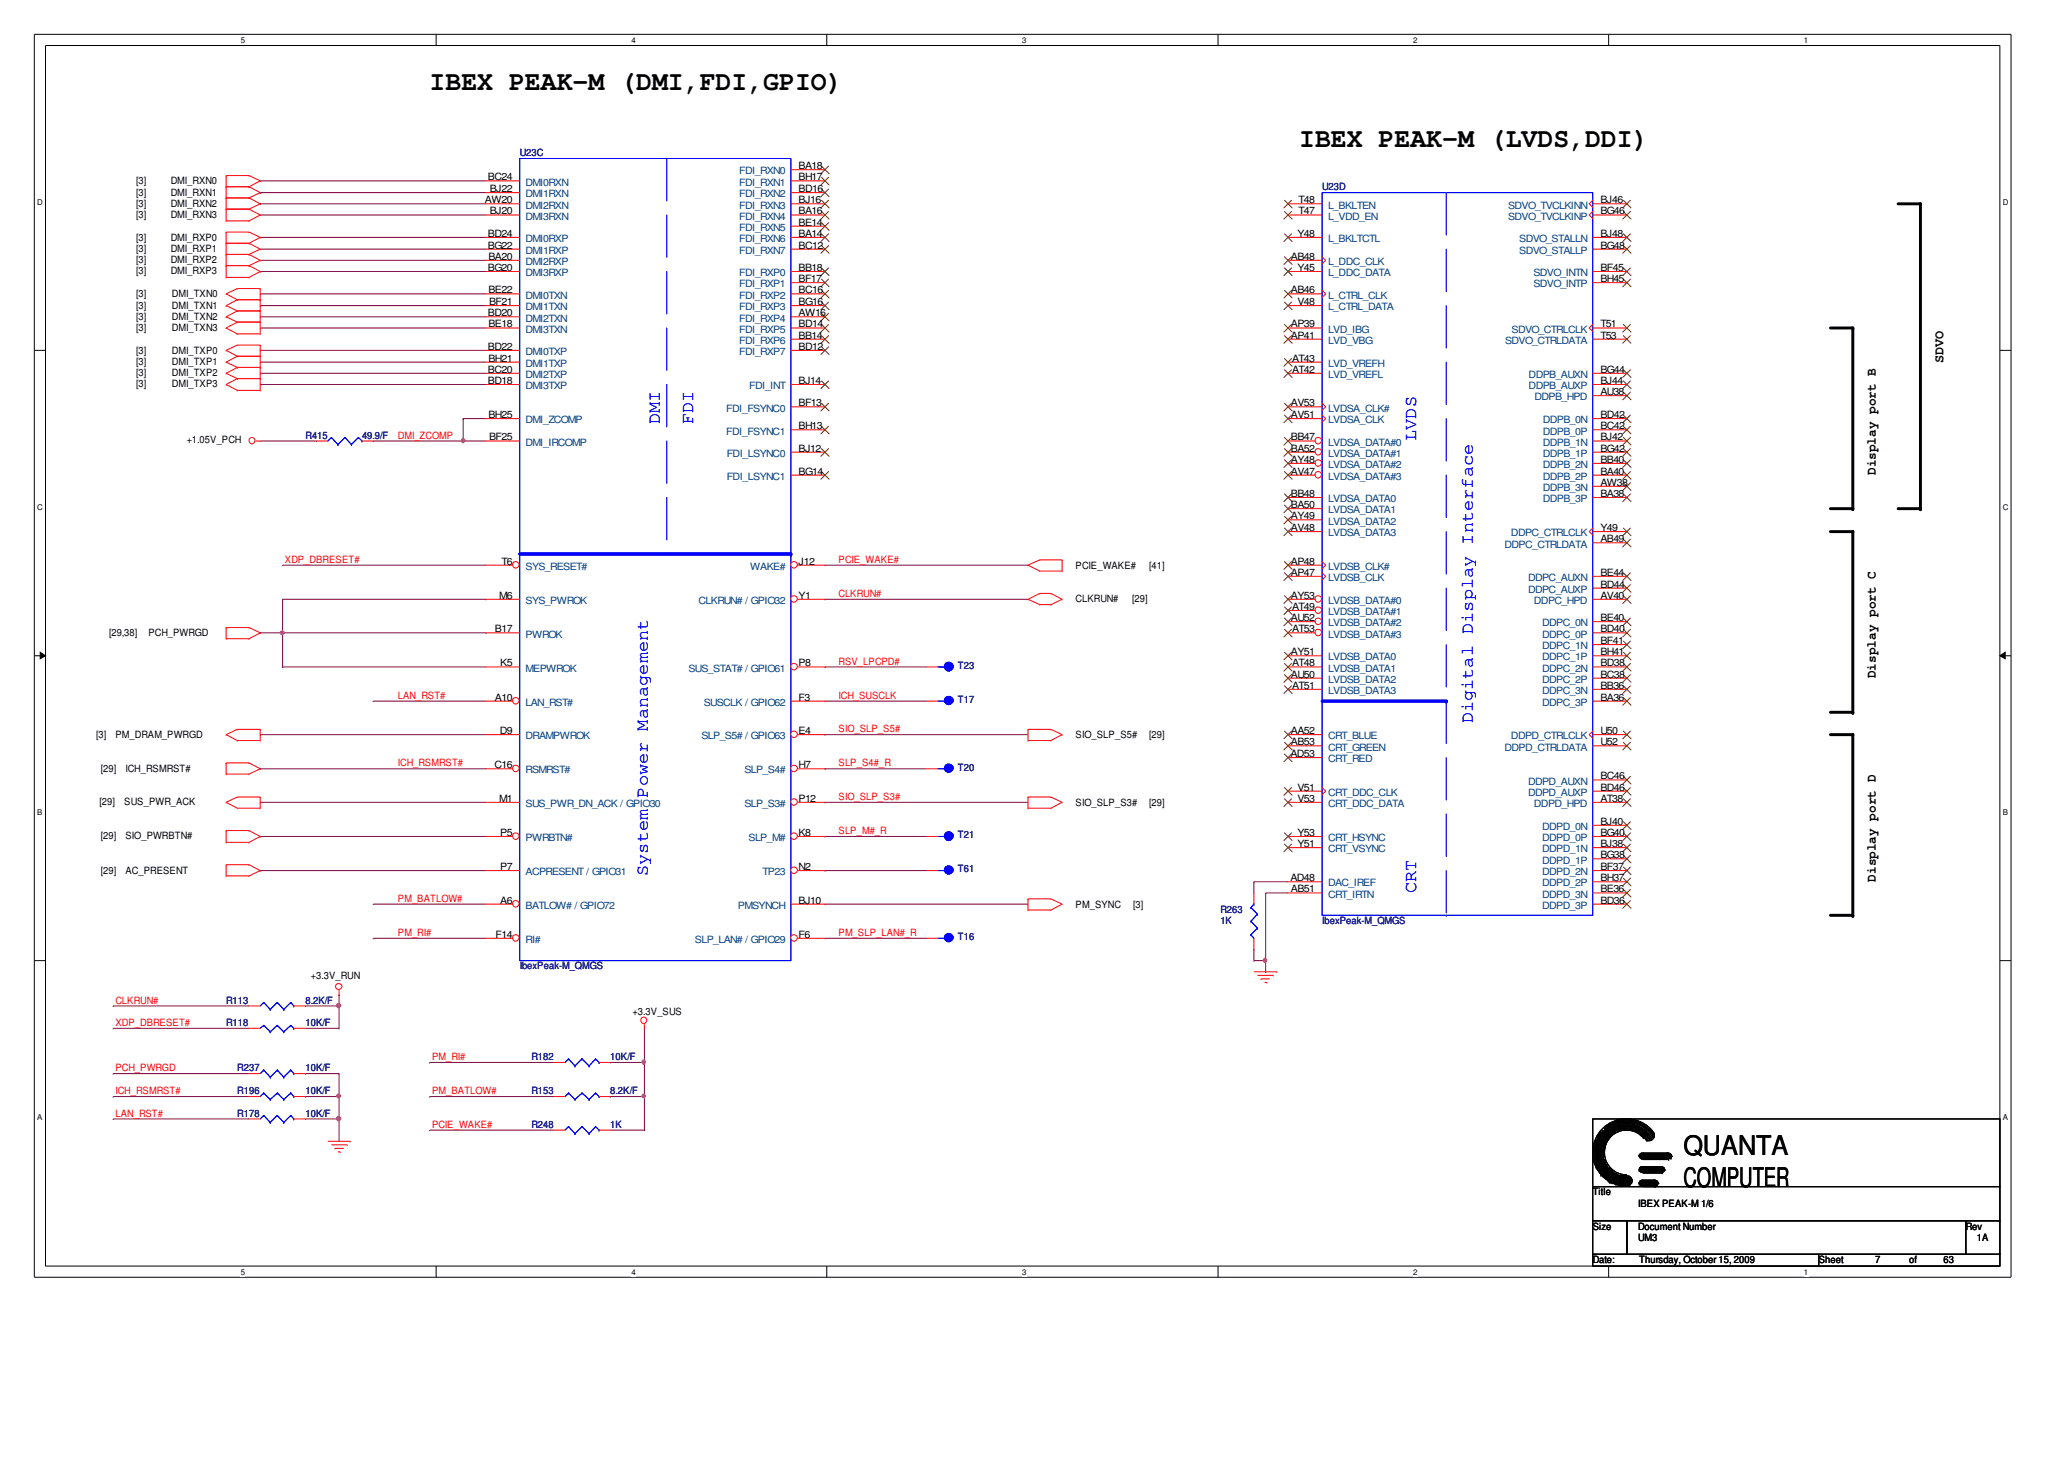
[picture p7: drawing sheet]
<svg xmlns="http://www.w3.org/2000/svg" width="297mm" height="210mm" viewBox="0 0 297 210" stroke-linecap="round" stroke-linejoin="round" font-family="sans-serif">
<defs><g id="words">
<g font-size="3.9">
<text x="61.8" y="13">IBEX PEAK-M (DMI,FDI,GPIO)</text>
<text x="187" y="21.1">IBEX PEAK-M (LVDS,DDI)</text>
<text x="242.3" y="166.1">QUANTA</text>
<text x="242.3" y="170.7">COMPUTER</text>
</g>
<g font-size="2.5" fill="#00f">
<text x="94.9" y="61" transform="rotate(-90 94.9 61)">DMI</text>
<text x="99.8" y="61" transform="rotate(-90 99.8 61)">FDI</text>
<text x="203.8" y="63.4" transform="rotate(-90 203.8 63.4)">LVDS</text>
<text x="211.9" y="104.1" transform="rotate(-90 211.9 104.1)">Digital Display Interface</text>
<text x="93.2" y="126" transform="rotate(-90 93.2 126)">System Power Management</text>
<text x="203.8" y="128.5" transform="rotate(-90 203.8 128.5)">CRT</text>
</g>
<g font-size="1.9">
<text x="279.7" y="52.3" transform="rotate(-90 279.7 52.3)">SDVO</text>
<text x="269.9" y="68.4" transform="rotate(-90 269.9 68.4)">Display port B</text>
<text x="269.9" y="97.6" transform="rotate(-90 269.9 97.6)">Display port C</text>
<text x="269.9" y="126.9" transform="rotate(-90 269.9 126.9)">Display port D</text>
</g>
<g font-size="1.4" fill="#00007f">
<text x="74.8" y="22.5">U23C</text>
<text x="190.3" y="27.3">U23D</text>
<text x="44" y="63.1">R415</text>
<text x="52.1" y="63.1">49.9/F</text>
<text x="137.9" y="96.2">T23</text>
<text x="137.9" y="101.1">T17</text>
<text x="137.9" y="110.9">T20</text>
<text x="137.9" y="120.6">T21</text>
<text x="137.9" y="125.5">T61</text>
<text x="175.6" y="131.3">R263</text>
<text x="137.9" y="135.2">T16</text>
<text x="175.6" y="133">1K</text>
<text x="190.3" y="133">IbexPeak-M_QMGS</text>
<text x="74.8" y="139.5">IbexPeak-M_QMGS</text>
<text x="32.5" y="144.4">R113</text>
<text x="32.5" y="147.6">R118</text>
<text x="44" y="144.4">8.2K/F</text>
<text x="44" y="147.6">10K/F</text>
<text x="34.1" y="154.1">R237</text>
<text x="44" y="154.1">10K/F</text>
<text x="76.5" y="152.5">R182</text>
<text x="87.8" y="152.5">10K/F</text>
<text x="34.1" y="160.6">R178</text>
<text x="34.1" y="157.3">R196</text>
<text x="44" y="160.6">10K/F</text>
<text x="44" y="157.3">10K/F</text>
<text x="76.5" y="157.3">R153</text>
<text x="87.8" y="157.3">8.2K/F</text>
<text x="76.5" y="162.2">R248</text>
<text x="87.8" y="162.2">1K</text>
</g>
<g font-size="1.4">
<text x="19.6" y="26.5">[3]</text>
<text x="19.6" y="28.1">[3]</text>
<text x="19.6" y="29.7">[3]</text>
<text x="24.6" y="26.5">DMI_RXN0</text>
<text x="24.6" y="28.1">DMI_RXN1</text>
<text x="24.6" y="29.7">DMI_RXN2</text>
<text x="69.8" y="29.2">AW20</text>
<text x="70.2" y="25.9">BC24</text>
<text x="70.5" y="27.6">BJ22</text>
<text x="114.9" y="24.3">BA18</text>
<text x="114.9" y="25.9">BH17</text>
<text x="114.9" y="27.6">BD16</text>
<text x="114.9" y="29.2">BJ16</text>
<text x="186.9" y="29.2">T48</text>
<text x="230.3" y="29.2">BJ46</text>
<text x="19.6" y="31.4">[3]</text>
<text x="19.6" y="34.7">[3]</text>
<text x="24.6" y="31.4">DMI_RXN3</text>
<text x="24.6" y="34.7">DMI_RXP0</text>
<text x="70.2" y="34.1">BD24</text>
<text x="70.2" y="35.8">BG22</text>
<text x="70.5" y="30.8">BJ20</text>
<text x="114.9" y="30.8">BA16</text>
<text x="114.9" y="32.5">BE14</text>
<text x="114.9" y="34.1">BA14</text>
<text x="114.9" y="35.8">BC12</text>
<text x="186.7" y="34.1">Y48</text>
<text x="186.9" y="30.8">T47</text>
<text x="230.3" y="30.8">BG46</text>
<text x="230.3" y="35.8">BG48</text>
<text x="230.3" y="34.1">BJ48</text>
<text x="19.6" y="36.3">[3]</text>
<text x="19.6" y="37.9">[3]</text>
<text x="19.6" y="39.5">[3]</text>
<text x="24.6" y="36.3">DMI_RXP1</text>
<text x="24.6" y="37.9">DMI_RXP2</text>
<text x="24.6" y="39.5">DMI_RXP3</text>
<text x="70.2" y="39">BG20</text>
<text x="70.3" y="37.4">BA20</text>
<text x="114.9" y="39">BB18</text>
<text x="114.9" y="40.6">BF17</text>
<text x="185.8" y="37.4">AB48</text>
<text x="186.7" y="39">Y45</text>
<text x="230.3" y="40.6">BH45</text>
<text x="230.3" y="39">BF45</text>
<text x="19.6" y="42.8">[3]</text>
<text x="19.6" y="44.4">[3]</text>
<text x="19.6" y="46">[3]</text>
<text x="19.6" y="47.6">[3]</text>
<text x="24.8" y="42.8">DMI_TXN0</text>
<text x="24.8" y="44.4">DMI_TXN1</text>
<text x="24.8" y="46">DMI_TXN2</text>
<text x="24.8" y="47.6">DMI_TXN3</text>
<text x="70.2" y="45.5">BD20</text>
<text x="70.3" y="42.2">BE22</text>
<text x="70.3" y="47.1">BE18</text>
<text x="70.4" y="43.9">BF21</text>
<text x="114.9" y="42.2">BC16</text>
<text x="114.9" y="43.9">BG16</text>
<text x="114.9" y="45.5">AW16</text>
<text x="114.9" y="47.1">BD14</text>
<text x="185.8" y="42.2">AB46</text>
<text x="185.8" y="47.1">AP39</text>
<text x="186.7" y="43.9">V48</text>
<text x="230.3" y="47.1">T51</text>
<text x="19.6" y="50.9">[3]</text>
<text x="19.6" y="52.5">[3]</text>
<text x="24.8" y="50.9">DMI_TXP0</text>
<text x="24.8" y="52.5">DMI_TXP1</text>
<text x="70.2" y="50.3">BD22</text>
<text x="70.2" y="53.6">BC20</text>
<text x="70.3" y="52">BH21</text>
<text x="114.9" y="48.7">BB14</text>
<text x="114.9" y="50.3">BD12</text>
<text x="185.8" y="48.7">AP41</text>
<text x="186" y="52">AT43</text>
<text x="186" y="53.6">AT42</text>
<text x="230.3" y="48.7">T53</text>
<text x="230.3" y="53.6">BG44</text>
<text x="19.6" y="54.1">[3]</text>
<text x="19.6" y="55.7">[3]</text>
<text x="24.8" y="54.1">DMI_TXP2</text>
<text x="24.8" y="55.7">DMI_TXP3</text>
<text x="70.2" y="55.2">BD18</text>
<text x="114.9" y="58.4">BF13</text>
<text x="114.9" y="55.2">BJ14</text>
<text x="185.8" y="58.4">AV53</text>
<text x="230.3" y="55.2">BJ44</text>
<text x="230.3" y="56.8">AU38</text>
<text x="26.9" y="63.7">+1.05V_PCH</text>
<text x="70.3" y="60.1">BH25</text>
<text x="70.4" y="63.4">BF25</text>
<text x="114.9" y="61.8">BH13</text>
<text x="114.9" y="65">BJ12</text>
<text x="185.8" y="60.1">AV51</text>
<text x="185.8" y="63.4">BB47</text>
<text x="185.8" y="65">BA52</text>
<text x="230.3" y="60.1">BD42</text>
<text x="230.3" y="63.4">BJ42</text>
<text x="230.3" y="61.8">BC42</text>
<text x="230.3" y="65">BG42</text>
<text x="114.9" y="68.3">BG14</text>
<text x="185.8" y="66.6">AY48</text>
<text x="185.8" y="68.3">AV47</text>
<text x="185.8" y="71.5">BB48</text>
<text x="230.3" y="66.6">BB40</text>
<text x="230.3" y="69.9">AW38</text>
<text x="230.3" y="68.3">BA40</text>
<text x="230.3" y="71.5">BA38</text>
<text x="185.8" y="73.1">BA50</text>
<text x="185.8" y="74.7">AY49</text>
<text x="185.8" y="76.4">AV48</text>
<text x="230.3" y="76.4">Y49</text>
<text x="72.2" y="81.2">T6</text>
<text x="114.9" y="81.2">J12</text>
<text x="154.8" y="81.8">PCIE_WAKE#</text>
<text x="165.4" y="81.8">[41]</text>
<text x="185.8" y="81.2">AP48</text>
<text x="185.8" y="82.8">AP47</text>
<text x="230.3" y="78">AB49</text>
<text x="230.3" y="82.8">BE44</text>
<text x="71.8" y="86.1">M6</text>
<text x="114.9" y="86.1">Y1</text>
<text x="154.8" y="86.6">CLKRUN#</text>
<text x="162.9" y="86.6">[29]</text>
<text x="185.8" y="86.1">AY53</text>
<text x="185.8" y="89.4">AU52</text>
<text x="186" y="87.7">AT49</text>
<text x="230.3" y="89.4">BE40</text>
<text x="230.3" y="84.5">BD44</text>
<text x="230.3" y="86.1">AV40</text>
<text x="15.7" y="91.6">[29,38]</text>
<text x="21.4" y="91.6">PCH_PWRGD</text>
<text x="71.2" y="91">B17</text>
<text x="72" y="95.9">K5</text>
<text x="114.9" y="95.9">P8</text>
<text x="185.8" y="94.3">AY51</text>
<text x="186" y="91">AT53</text>
<text x="186" y="95.9">AT48</text>
<text x="230.3" y="92.7">BF41</text>
<text x="230.3" y="95.9">BD38</text>
<text x="230.3" y="94.3">BH41</text>
<text x="230.3" y="91">BD40</text>
<text x="71.2" y="100.8">A10</text>
<text x="114.9" y="100.8">F3</text>
<text x="185.8" y="97.5">AU50</text>
<text x="186" y="99.1">AT51</text>
<text x="230.3" y="99.1">BB36</text>
<text x="230.3" y="97.5">BC38</text>
<text x="230.3" y="100.8">BA36</text>
<text x="13.8" y="106.2">[3]</text>
<text x="16.6" y="106.2">PM_DRAM_PWRGD</text>
<text x="71.9" y="105.6">D9</text>
<text x="114.9" y="105.6">E4</text>
<text x="154.8" y="106.2">SIO_SLP_S5#</text>
<text x="165.4" y="106.2">[29]</text>
<text x="185.8" y="105.6">AA52</text>
<text x="185.8" y="107.2">AB53</text>
<text x="230.3" y="105.6">U50</text>
<text x="230.3" y="107.2">U52</text>
<text x="14.5" y="111">[29]</text>
<text x="18.1" y="111">ICH_RSMRST#</text>
<text x="71.1" y="110.5">C16</text>
<text x="114.9" y="110.5">H7</text>
<text x="185.7" y="108.9">AD53</text>
<text x="186.7" y="113.7">V51</text>
<text x="230.3" y="112.1">BC46</text>
<text x="230.3" y="113.7">BD46</text>
<text x="14.3" y="115.8">[29]</text>
<text x="17.9" y="115.8">SUS_PWR_ACK</text>
<text x="71.8" y="115.3">M1</text>
<text x="114.9" y="115.3">P12</text>
<text x="154.8" y="115.9">SIO_SLP_S3#</text>
<text x="165.4" y="115.9">[29]</text>
<text x="186.7" y="115.3">V53</text>
<text x="230.3" y="118.6">BJ40</text>
<text x="230.3" y="115.3">AT38</text>
<text x="14.5" y="125.7">[29]</text>
<text x="14.5" y="120.8">[29]</text>
<text x="18.1" y="120.8">SIO_PWRBTN#</text>
<text x="18.1" y="125.7">AC_PRESENT</text>
<text x="72" y="120.3">P5</text>
<text x="72" y="125.2">P7</text>
<text x="114.9" y="125.2">N2</text>
<text x="114.9" y="120.3">K8</text>
<text x="186.7" y="120.3">Y53</text>
<text x="186.7" y="121.9">Y51</text>
<text x="230.3" y="125.2">BF37</text>
<text x="230.3" y="121.9">BJ38</text>
<text x="230.3" y="120.3">BG40</text>
<text x="230.3" y="123.5">BG38</text>
<text x="72" y="130">A6</text>
<text x="114.9" y="130">BJ10</text>
<text x="154.8" y="130.6">PM_SYNC</text>
<text x="163.1" y="130.6">[3]</text>
<text x="185.7" y="126.8">AD48</text>
<text x="185.8" y="128.4">AB51</text>
<text x="230.3" y="128.4">BE36</text>
<text x="230.3" y="126.8">BH37</text>
<text x="230.3" y="130">BD36</text>
<text x="71.3" y="134.9">F14</text>
<text x="114.9" y="134.9">F6</text>
<text x="44.7" y="140.8">+3.3V_RUN</text>
<text x="91" y="146">+3.3V_SUS</text>
<text x="229.2" y="172">Title</text>
<text x="235.7" y="173.6">IBEX PEAK-M 1/6</text>
<text x="229.2" y="176.9">Size</text>
<text x="235.7" y="176.9">Document Number</text>
<text x="235.7" y="178.5">UM3</text>
<text x="282.9" y="176.9">Rev</text>
<text x="284.5" y="178.5">1A</text>
<text x="229.2" y="181.7">Date:</text>
<text x="235.9" y="181.7">Thursday, October 15, 2009</text>
<text x="261.7" y="181.7">Sheet</text>
<text x="269.9" y="181.7">7</text>
<text x="274.8" y="181.7">of</text>
<text x="279.7" y="181.7">63</text>
</g>
<g font-size="1.4" fill="#003f7f">
<text x="75.6" y="26.7">DMI0RXN</text>
<text x="75.6" y="28.4">DMI1RXN</text>
<text x="106.4" y="25.1">FDI_RXN0</text>
<text x="106.4" y="26.7">FDI_RXN1</text>
<text x="106.4" y="28.4">FDI_RXN2</text>
<text x="75.6" y="30">DMI2RXN</text>
<text x="75.6" y="31.6">DMI3RXN</text>
<text x="75.6" y="34.8">DMI0RXP</text>
<text x="106.4" y="30">FDI_RXN3</text>
<text x="106.4" y="31.6">FDI_RXN4</text>
<text x="106.4" y="33.2">FDI_RXN5</text>
<text x="106.4" y="34.8">FDI_RXN6</text>
<text x="191.1" y="34.8">L_BKLTCTL</text>
<text x="191.1" y="30">L_BKLTEN</text>
<text x="191.1" y="31.6">L_VDD_EN</text>
<text x="217" y="31.6">SDVO_TVCLKINP</text>
<text x="217" y="30">SDVO_TVCLKINN</text>
<text x="218.6" y="34.8">SDVO_STALLN</text>
<text x="75.6" y="36.5">DMI1RXP</text>
<text x="75.6" y="38.1">DMI2RXP</text>
<text x="75.6" y="39.7">DMI3RXP</text>
<text x="106.4" y="36.5">FDI_RXN7</text>
<text x="106.4" y="39.7">FDI_RXP0</text>
<text x="106.4" y="41.3">FDI_RXP1</text>
<text x="191.1" y="38.1">L_DDC_CLK</text>
<text x="191.1" y="39.7">L_DDC_DATA</text>
<text x="218.6" y="36.5">SDVO_STALLP</text>
<text x="220.7" y="41.3">SDVO_INTP</text>
<text x="220.7" y="39.7">SDVO_INTN</text>
<text x="75.6" y="43">DMI0TXN</text>
<text x="75.6" y="44.6">DMI1TXN</text>
<text x="75.6" y="46.3">DMI2TXN</text>
<text x="75.6" y="47.9">DMI3TXN</text>
<text x="106.4" y="43">FDI_RXP2</text>
<text x="106.4" y="44.6">FDI_RXP3</text>
<text x="106.4" y="46.3">FDI_RXP4</text>
<text x="106.4" y="47.9">FDI_RXP5</text>
<text x="191.1" y="43">L_CTRL_CLK</text>
<text x="191.1" y="44.6">L_CTRL_DATA</text>
<text x="191.1" y="47.9">LVD_IBG</text>
<text x="217.5" y="47.9">SDVO_CTRLCLK</text>
<text x="75.6" y="51.1">DMI0TXP</text>
<text x="75.6" y="52.8">DMI1TXP</text>
<text x="106.4" y="49.5">FDI_RXP6</text>
<text x="106.4" y="51.1">FDI_RXP7</text>
<text x="191.1" y="52.8">LVD_VREFH</text>
<text x="191.1" y="49.5">LVD_VBG</text>
<text x="216.6" y="49.5">SDVO_CTRLDATA</text>
<text x="75.6" y="54.4">DMI2TXP</text>
<text x="75.6" y="56">DMI3TXP</text>
<text x="104.5" y="59.2">FDI_FSYNC0</text>
<text x="107.8" y="56">FDI_INT</text>
<text x="191.1" y="59.2">LVDSA_CLK#</text>
<text x="191.1" y="54.4">LVD_VREFL</text>
<text x="220" y="54.4">DDPB_AUXN</text>
<text x="220" y="56">DDPB_AUXP</text>
<text x="220.8" y="57.6">DDPB_HPD</text>
<text x="75.6" y="60.9">DMI_ZCOMP</text>
<text x="75.6" y="64.1">DMI_IRCOMP</text>
<text x="104.5" y="62.5">FDI_FSYNC1</text>
<text x="104.6" y="65.7">FDI_LSYNC0</text>
<text x="191.1" y="60.9">LVDSA_CLK</text>
<text x="191.1" y="64.1">LVDSA_DATA#0</text>
<text x="191.1" y="65.7">LVDSA_DATA#1</text>
<text x="222" y="60.9">DDPB_0N</text>
<text x="222" y="64.1">DDPB_1N</text>
<text x="222" y="62.5">DDPB_0P</text>
<text x="222" y="65.7">DDPB_1P</text>
<text x="104.6" y="69">FDI_LSYNC1</text>
<text x="191.1" y="67.3">LVDSA_DATA#2</text>
<text x="191.1" y="69">LVDSA_DATA#3</text>
<text x="222" y="67.3">DDPB_2N</text>
<text x="222" y="70.6">DDPB_3N</text>
<text x="222" y="69">DDPB_2P</text>
<text x="191.1" y="72.2">LVDSA_DATA0</text>
<text x="191.1" y="73.9">LVDSA_DATA1</text>
<text x="191.1" y="75.5">LVDSA_DATA2</text>
<text x="191.1" y="77.2">LVDSA_DATA3</text>
<text x="217.5" y="77.2">DDPC_CTRLCLK</text>
<text x="222" y="72.2">DDPB_3P</text>
<text x="75.6" y="82">SYS_RESET#</text>
<text x="108" y="82">WAKE#</text>
<text x="191.1" y="82">LVDSB_CLK#</text>
<text x="191.1" y="83.6">LVDSB_CLK</text>
<text x="216.5" y="78.8">DDPC_CTRLDATA</text>
<text x="219.9" y="83.6">DDPC_AUXN</text>
<text x="75.6" y="86.9">SYS_PWROK</text>
<text x="100.5" y="86.9">CLKRUN# / GPIO32</text>
<text x="191.1" y="86.9">LVDSB_DATA#0</text>
<text x="191.1" y="88.5">LVDSB_DATA#1</text>
<text x="219.9" y="85.3">DDPC_AUXP</text>
<text x="220.8" y="86.9">DDPC_HPD</text>
<text x="75.6" y="91.7">PWROK</text>
<text x="191.1" y="90.1">LVDSB_DATA#2</text>
<text x="191.1" y="91.7">LVDSB_DATA#3</text>
<text x="191.1" y="95">LVDSB_DATA0</text>
<text x="221.9" y="90.1">DDPC_0N</text>
<text x="221.9" y="93.4">DDPC_1N</text>
<text x="221.9" y="95">DDPC_1P</text>
<text x="221.9" y="91.7">DDPC_0P</text>
<text x="75.6" y="101.5">LAN_RST#</text>
<text x="75.6" y="96.6">MEPWROK</text>
<text x="99.1" y="96.6">SUS_STAT# / GPIO61</text>
<text x="101.3" y="101.5">SUSCLK / GPIO62</text>
<text x="191.1" y="96.6">LVDSB_DATA1</text>
<text x="191.1" y="98.2">LVDSB_DATA2</text>
<text x="191.1" y="99.9">LVDSB_DATA3</text>
<text x="221.9" y="96.6">DDPC_2N</text>
<text x="221.9" y="99.9">DDPC_3N</text>
<text x="221.9" y="98.2">DDPC_2P</text>
<text x="221.9" y="101.5">DDPC_3P</text>
<text x="75.6" y="106.4">DRAMPWROK</text>
<text x="101" y="106.4">SLP_S5# / GPIO63</text>
<text x="191.1" y="106.4">CRT_BLUE</text>
<text x="191.1" y="108">CRT_GREEN</text>
<text x="216.5" y="108">DDPD_CTRLDATA</text>
<text x="217.5" y="106.4">DDPD_CTRLCLK</text>
<text x="75.6" y="111.3">RSMRST#</text>
<text x="107.1" y="111.3">SLP_S4#</text>
<text x="191.1" y="109.7">CRT_RED</text>
<text x="219.9" y="112.9">DDPD_AUXN</text>
<text x="75.6" y="116.1">SUS_PWR_DN_ACK / GPIO30</text>
<text x="107.1" y="116.1">SLP_S3#</text>
<text x="191.1" y="114.5">CRT_DDC_CLK</text>
<text x="191.1" y="116.1">CRT_DDC_DATA</text>
<text x="219.9" y="114.5">DDPD_AUXP</text>
<text x="220.8" y="116.1">DDPD_HPD</text>
<text x="221.9" y="119.4">DDPD_0N</text>
<text x="75.6" y="121">PWRBTN#</text>
<text x="75.6" y="125.9">ACPRESENT / GPIO31</text>
<text x="107.7" y="121">SLP_M#</text>
<text x="109.8" y="125.9">TP23</text>
<text x="191.1" y="121">CRT_HSYNC</text>
<text x="191.1" y="122.6">CRT_VSYNC</text>
<text x="221.9" y="125.9">DDPD_2N</text>
<text x="221.9" y="122.6">DDPD_1N</text>
<text x="221.9" y="121">DDPD_0P</text>
<text x="221.9" y="124.2">DDPD_1P</text>
<text x="75.6" y="130.8">BATLOW# / GPIO72</text>
<text x="106.2" y="130.8">PMSYNCH</text>
<text x="191.1" y="129.1">CRT_IRTN</text>
<text x="191.1" y="127.5">DAC_IREF</text>
<text x="221.9" y="129.1">DDPD_3N</text>
<text x="221.9" y="127.5">DDPD_2P</text>
<text x="221.9" y="130.8">DDPD_3P</text>
<text x="75.6" y="135.7">RI#</text>
<text x="100" y="135.7">SLP_LAN# / GPIO29</text>
</g>
<g font-size="1.4" fill="#f00">
<text x="57.3" y="63.1">DMI_ZCOMP</text>
<text x="41" y="81">XDP_DBRESET#</text>
<text x="120.7" y="81">PCIE_WAKE#</text>
<text x="120.7" y="85.9">CLKRUN#</text>
<text x="120.7" y="95.6">RSV_LPCPD#</text>
<text x="57.3" y="100.5">LAN_RST#</text>
<text x="120.7" y="100.5">ICH_SUSCLK</text>
<text x="120.7" y="105.4">SIO_SLP_S5#</text>
<text x="57.3" y="110.3">ICH_RSMRST#</text>
<text x="120.7" y="110.3">SLP_S4#_R</text>
<text x="120.7" y="115.1">SIO_SLP_S3#</text>
<text x="120.7" y="120">SLP_M#_R</text>
<text x="57.3" y="129.7">PM_BATLOW#</text>
<text x="57.3" y="134.6">PM_RI#</text>
<text x="120.7" y="134.6">PM_SLP_LAN#_R</text>
<text x="16.6" y="144.4">CLKRUN#</text>
<text x="16.6" y="147.6">XDP_DBRESET#</text>
<text x="16.6" y="154.1">PCH_PWRGD</text>
<text x="62.2" y="152.5">PM_RI#</text>
<text x="16.6" y="157.4">ICH_RSMRST#</text>
<text x="16.6" y="160.6">LAN_RST#</text>
<text x="62.2" y="157.4">PM_BATLOW#</text>
<text x="62.2" y="162.2">PCIE_WAKE#</text>
</g>
<g font-size="1.1">
<text x="34.7" y="6.2">5</text>
<text x="90.9" y="6.2">4</text>
<text x="147.1" y="6.2">3</text>
<text x="203.4" y="6.2">2</text>
<text x="259.6" y="6.2">1</text>
<text x="5.4" y="29.5">D</text>
<text x="288.2" y="29.5">D</text>
<text x="5.4" y="73.3">C</text>
<text x="288.2" y="73.3">C</text>
<text x="5.4" y="117.3">B</text>
<text x="288.2" y="117.3">B</text>
<text x="5.4" y="161.1">A</text>
<text x="288.2" y="161.1">A</text>
<text x="34.7" y="183.4">5</text>
<text x="90.9" y="183.4">4</text>
<text x="147.1" y="183.4">3</text>
<text x="203.4" y="183.4">2</text>
<text x="259.6" y="183.4">1</text>
</g>
</g></defs>
<path d="M4.9 4.9h284.5v178.9h-284.5zM6.5 6.5h281.3v175.6h-281.3z" fill="none" stroke="#000" stroke-width=".14"/>
<g fill="#fff">
<path d="M34.7 5.2h.5v1.3h-.5z"/>
<path d="M34.7 182.4h.5v1.3h-.5z"/>
</g>
<path d="M62.8 4.9v1.6M62.8 182.1v1.7" fill="none" stroke="#000" stroke-width=".14"/>
<g fill="#fff">
<path d="M90.9 5.2h.6v1.3h-.6z"/>
<path d="M90.9 182.4h.6v1.3h-.6z"/>
</g>
<path d="M119 4.9v1.6M119 182.1v1.7" fill="none" stroke="#000" stroke-width=".14"/>
<g fill="#fff">
<path d="M147.1 5.2h.6v1.3h-.6z"/>
<path d="M147.1 182.4h.6v1.3h-.6z"/>
</g>
<path d="M175.3 4.9v1.6M175.3 182.1v1.7" fill="none" stroke="#000" stroke-width=".14"/>
<g fill="#fff">
<path d="M203.4 5.2h.6v1.3h-.6z"/>
<path d="M203.4 182.4h.6v1.3h-.6z"/>
</g>
<path d="M231.5 4.9v1.6M231.5 182.1v1.7" fill="none" stroke="#000" stroke-width=".14"/>
<g fill="#fff">
<path d="M259.6 5.2h.6v1.3h-.6z"/>
<path d="M259.6 182.4h.6v1.3h-.6z"/>
<path d="M5.4 28.5h.7v1.2h-.7z"/>
<path d="M288.2 28.5h.8v1.2h-.8z"/>
<path d="M5.4 72.3h.7v1.3h-.7z"/>
<path d="M288.2 72.3h.8v1.3h-.8z"/>
</g>
<path d="M4.9 50.4h1.6M287.8 50.4h1.6" fill="none" stroke="#000" stroke-width=".14"/>
<g fill="#fff">
<path d="M5.4 116.3h.6v1.2h-.6z"/>
<path d="M288.2 116.3h.7v1.2h-.7z"/>
</g>
<path d="M4.9 94.3h1.6M5.8 93.8l.7 .5-.7 .5zM287.8 94.3l.8-.5v1zM287.8 94.3h1.6" fill="none" stroke="#000" stroke-width=".14"/>
<path d="M5.8 93.8l.7 .5-.7 .5zM287.8 94.3l.8-.5v1z" fill="#000"/>
<g fill="#fff">
<path d="M5.4 160.1h.6v1.3h-.6z"/>
<path d="M288.2 160.1h.6v1.3h-.6z"/>
</g>
<path d="M4.9 138.2h1.6M287.8 138.2h1.6" fill="none" stroke="#000" stroke-width=".14"/>
<path d="M37.5 26h.1M37.5 27.7h.1M37.5 26h32.5M37.5 27.7h32.5M66.7 60.2h.1M66.7 63.4h.1M66.7 60.2h3.3M66.7 60.2v3.2M66.7 63.4h3.3" fill="none" stroke="#7f003f" stroke-width=".14"/>
<circle cx="66.6" cy="63.4" r=".28" fill="#f0f"/>
<circle cx="66.6" cy="63.4" r=".28" fill="none" stroke="#f0f" stroke-width=".14"/>
<g fill="none" stroke="#7f003f" stroke-width=".14">
<path d="M53.7 63.4h.1M53.7 63.4h13M118.7 81.3h.1M118.7 86.2h.1M118.7 96h.1M118.7 81.3h29.2M118.7 86.2h29.2M118.7 96h14.7M37.5 105.7h.1M37.5 115.4h.1M37.5 110.6h.1M37.5 105.7h32.5"/>
<path d="M37.5 115.4h32.5M37.5 110.6h32.5M118.7 100.9h.1M118.7 105.7h.1M118.7 115.4h.1M118.7 105.7h29.2M118.7 115.4h29.2M118.7 100.9h14.7M37.5 120.3h.1M37.5 120.3h32.5M53.7 130.1h.1M53.7 135h.1"/>
<path d="M53.7 130.1h16.3M53.7 135h16.3M118.7 120.3h.1M118.7 130.1h.1M118.7 135h.1M118.7 125.3h.1M118.7 120.3h14.7M118.7 130.1h29.2M118.7 135h14.7M118.7 125.3h14.7M16.3 157.8h.1M16.3 157.8h19.5"/>
<path d="M44 157.8h.1M44 157.8h4.8M48.8 157.8h.1M48.8 157.8v6.4M16.3 161h.1M16.3 161h19.5M48.8 161h.1"/>
</g>
<circle cx="48.7" cy="160.9" r=".31" fill="#f0f"/>
<circle cx="48.7" cy="160.9" r=".31" fill="none" stroke="#f0f" stroke-width=".14"/>
<g fill="none" stroke="#7f003f" stroke-width=".14">
<path d="M37.5 29.3h.1M37.5 30.9h.1M37.5 34.1h.1M37.5 35.8h.1M37.5 37.5h.1M37.5 39.1h.1M37.5 29.3h32.5M37.5 30.9h32.5M37.5 34.1h32.5M37.5 35.8h32.5M37.5 37.5h32.5M37.5 39.1h32.5"/>
<path d="M37.5 42.3h.1M37.5 44h.1M37.5 45.6h.1M37.5 47.2h.1M37.5 50.4h.1M37.5 52.1h.1M37.5 53.7h.1M37.5 55.3h.1M37.5 42.3h32.5M37.5 44h32.5M37.5 45.6h32.5M37.5 47.2h32.5"/>
<path d="M37.5 50.4h32.5M37.5 52.1h32.5M37.5 53.7h32.5M37.5 55.3h32.5M37.5 63.4h8.1M45.6 63.4h.1M40.7 96h.1M40.7 96h29.3M53.7 100.9h.1M53.7 100.9h16.3M37.5 125.3h.1M37.5 125.3h32.5"/>
<path d="M182.1 128.5h.1M182.1 138.2h.1M182.1 128.5h3.3M182.1 128.5v9.7M44 161h.1M44 161h4.8"/>
</g>
<circle cx="182" cy="138.2" r=".28" fill="#f0f"/>
<circle cx="182" cy="138.2" r=".28" fill="none" stroke="#f0f" stroke-width=".14"/>
<g fill="none" stroke="#7f003f" stroke-width=".14">
<path d="M37.5 91h.1M37.5 91h3.2M40.7 86.2h.1M40.7 91h.1M40.7 86.2v9.8M40.7 86.2h29.3M70 86.2h.1M180.5 126.9h.1M180.5 128.5h.1M180.5 138.2h.1M180.5 136.6h.1M180.5 126.9h4.9"/>
<path d="M180.5 126.9v1.6M180.5 136.6v1.6M180.5 138.2h1.6v1.6M182.1 139.8h.1"/>
</g>
<circle cx="40.6" cy="91.1" r=".28" fill="#f0f"/>
<circle cx="40.6" cy="91.1" r=".28" fill="none" stroke="#f0f" stroke-width=".14"/>
<path d="M40.7 91h29.3M70 91h.1M44 144.7h.1M44 144.7h4.8" fill="none" stroke="#7f003f" stroke-width=".14"/>
<circle cx="48.7" cy="144.7" r=".31" fill="#f0f"/>
<circle cx="48.7" cy="144.7" r=".31" fill="none" stroke="#f0f" stroke-width=".14"/>
<path d="M16.3 144.7h.1M16.3 144.7h19.5M48.8 143.1h.1M48.8 143.1v1.6M61.8 152.9h.1M61.8 152.9h17.9M87.8 152.9h.1M92.7 147.9h.1M92.7 147.9v5h-4.9" fill="none" stroke="#7f003f" stroke-width=".14"/>
<circle cx="92.6" cy="152.8" r=".28" fill="#f0f"/>
<circle cx="92.6" cy="152.8" r=".28" fill="none" stroke="#f0f" stroke-width=".14"/>
<path d="M48.8 154.5h.1M48.8 154.5v3.3" fill="none" stroke="#7f003f" stroke-width=".14"/>
<circle cx="48.8" cy="157.7" r=".28" fill="#f0f"/>
<circle cx="48.8" cy="157.7" r=".28" fill="none" stroke="#f0f" stroke-width=".14"/>
<g fill="none" stroke="#7f003f" stroke-width=".14">
<path d="M40.7 81.3h.1M40.7 81.3h29.3M118.7 110.6h.1M118.7 110.6h14.7M16.3 154.5h.1M16.3 147.9h.1M16.3 154.5h19.5M16.3 147.9h19.5M44 154.5h.1M44 154.5h4.8M44 147.9h4.8M48.8 144.7h.1"/>
<path d="M48.8 147.9h.1M48.8 144.7v3.2M61.8 157.8h.1M61.8 157.8h17.9M87.8 157.8h.1M87.8 157.8h4.9M92.7 152.9h.1M92.7 157.8h.1M92.7 152.9v9.7M61.8 162.6h.1M61.8 162.6h17.9M87.8 162.6h4.9"/>
<path d="M92.7 162.6h.1"/>
</g>
<path d="M92.5 157.5h.3l.1 .2-.2 .2-.3-.2z" fill-rule="evenodd" fill="#f0f"/>
<path d="M92.5 157.5h.3l.1 .2-.2 .2-.3-.2z" fill="none" stroke="#f0f" stroke-width=".14"/>
<g fill="none" stroke="#f00" stroke-width=".14">
<path d="M32.5 26.9h.1M32.5 25.3h.1M32.5 28.5h.1M32.5 30.1h.1M32.5 31.8h.1M32.5 35h.1M32.5 33.4h.1M32.5 36.6h.1M32.5 38.2h.1M32.5 39.9h.1M32.5 25.3h3.3M32.5 26.9h3.3"/>
<path d="M32.5 25.3v6.5M32.5 33.4v6.5M32.5 28.5h3.3M32.5 30.1h3.3M32.5 31.8h3.3M32.5 33.4h3.3M32.5 35h3.3M32.5 36.6h3.3M32.5 38.2h3.3M32.5 39.9h3.3M35.8 25.3h.1M35.8 26.9h.1"/>
<path d="M35.8 28.5h.1M35.8 30.1h.1M35.8 31.8h.1M35.8 33.4h.1M35.8 35h.1M35.8 36.6h.1M35.8 38.2h.1M35.8 39.9h.1M35.8 25.3l1.7 .7M35.8 26.9l1.7 .8M35.8 28.5l1.7 .8M35.8 30.1l1.7 .8"/>
<path d="M35.8 33.4l1.7 .7M35.8 35l1.7 .8M35.8 36.6l1.7 .9M35.8 38.2l1.7 .9M37.5 26h.1M37.5 27.7h.1M37.5 29.3h.1M37.5 30.9h.1M37.5 34.1h.1M37.5 35.8h.1M37.5 37.5h.1M37.5 39.1h.1"/>
<path d="M37.5 26l-1.7 .9M37.5 27.7l-1.7 .8M37.5 29.3l-1.7 .8M37.5 30.9l-1.7 .9M37.5 34.1l-1.7 .9M37.5 35.8l-1.7 .8M37.5 37.5l-1.7 .7M37.5 39.1l-1.7 .8M32.5 42.3h.1M32.5 44h.1M32.5 45.6h.1M32.5 47.2h.1"/>
<path d="M32.5 50.4h.1M32.5 52.1h.1M32.5 53.7h.1M32.5 55.3h.1M32.5 42.3l1.6 .8M32.5 44l1.6 .7M32.5 45.6l1.6 .7M32.5 47.2l1.6 .8M32.5 50.4l1.6 .9M32.5 52.1l1.6 .8M32.5 53.7l1.6 .8M32.5 55.3l1.6 .9"/>
<path d="M34.1 41.5h.1M34.1 43.1h.1M34.1 44.7h.1M34.1 46.3h.1M34.1 48h.1M34.1 49.6h.1M34.1 51.3h.1M34.1 52.9h.1M34.1 54.5h.1M34.1 56.2h.1M34.1 41.5l-1.6 .8M34.1 41.5h3.4"/>
<path d="M34.1 43.1h3.4M34.1 43.1l-1.6 .9M34.1 44.7h3.4M34.1 44.7l-1.6 .9M34.1 46.3h3.4M34.1 46.3l-1.6 .9M34.1 48h3.4M34.1 49.6l-1.6 .8M34.1 49.6h3.4M34.1 51.3h3.4M34.1 51.3l-1.6 .8M34.1 52.9h3.4"/>
<path d="M34.1 52.9l-1.6 .8M34.1 54.5h3.4M34.1 54.5l-1.6 .8M34.1 56.2h3.4M37.5 41.5h.1M37.5 43.1h.1M37.5 44.7h.1M37.5 46.3h.1M37.5 48h.1M37.5 49.6h.1M37.5 51.3h.1M37.5 52.9h.1"/>
<path d="M37.5 54.5h.1M37.5 56.2h.1M37.5 41.5v6.5M37.5 49.6v6.6M36.8 63.4h.7M37.5 63.4h.1M32.5 91.9h.1M32.5 90.3h.1M32.5 90.3v1.6M32.5 90.3h3.3M32.5 91.9h3.3M35.8 90.3h.1"/>
<path d="M35.8 91.9h.1M35.8 90.3l1.7 .7M37.5 91h.1M37.5 91l-1.7 .9M147.9 81.3h.1M147.9 86.2h.1M147.9 81.3l1.7 .9M147.9 86.2l1.7 .8M149.6 80.5h.1M149.6 82.2h.1M149.6 85.4h.1M149.6 87h.1"/>
<path d="M149.6 80.5l-1.7 .8M149.6 80.5h3.3M149.6 82.2h3.3M149.6 85.4l-1.7 .8M149.6 85.4h1.6M149.6 87h1.6M151.2 85.4h.1M151.2 87h.1M151.2 85.4l1.7 .8M152.9 80.5h.1M152.9 82.2h.1M152.9 86.2h.1"/>
<path d="M152.9 80.5v1.7M152.9 86.2l-1.7 .8M32.5 105.7h.1M32.5 119.5h.1M32.5 111.4h.1M32.5 109.8h.1M32.5 115.4h.1M32.5 109.8v1.6M32.5 119.5v1.7M32.5 105.7l1.6 .8M32.5 119.5h3.3M32.5 109.8h3.3"/>
<path d="M32.5 111.4h3.3M32.5 115.4l1.6 .9M34.1 104.9h.1M34.1 106.5h.1M34.1 114.7h.1M34.1 116.3h.1M34.1 104.9l-1.6 .8M34.1 104.9h3.4M34.1 106.5h3.4M34.1 114.7h3.4M34.1 116.3h3.4M34.1 114.7l-1.6 .7"/>
<path d="M35.8 119.5h.1M35.8 109.8h.1M35.8 111.4h.1M35.8 119.5l1.7 .8M35.8 109.8l1.7 .8M37.5 104.9h.1M37.5 106.5h.1M37.5 110.6h.1M37.5 114.7h.1M37.5 116.3h.1M37.5 104.9v1.6M37.5 114.7v1.6"/>
<path d="M37.5 110.6l-1.7 .8M147.9 116.3h.1M147.9 114.7h.1M147.9 106.5h.1M147.9 104.9h.1M147.9 104.9h3.3M147.9 106.5h3.3M147.9 114.7h3.3M147.9 116.3h3.3M147.9 104.9v1.6M147.9 114.7v1.6M151.2 114.7h.1"/>
<path d="M151.2 116.3h.1M151.2 104.9h.1M151.2 106.5h.1M151.2 114.7l1.7 .7M151.2 104.9l1.7 .8M152.9 115.4h.1M152.9 105.7h.1M152.9 115.4l-1.7 .9M152.9 105.7l-1.7 .8M32.5 121.2h.1M32.5 126h.1M32.5 124.4h.1"/>
<path d="M32.5 124.4v1.6M32.5 121.2h3.3M32.5 124.4h3.3M32.5 126h3.3M35.8 121.2h.1M35.8 124.4h.1M35.8 126h.1M35.8 124.4l1.7 .9M37.5 120.3h.1M37.5 125.3h.1M37.5 120.3l-1.7 .9M37.5 125.3l-1.7 .7"/>
<path d="M147.9 130.9h.1M147.9 129.3h.1M147.9 129.3v1.6M147.9 129.3h3.3M147.9 130.9h3.3M151.2 129.3h.1M151.2 130.9h.1M151.2 129.3l1.7 .8M152.9 130.1h.1M152.9 130.1l-1.7 .8M180.5 139.8h3.3M183.8 139.8h.1"/>
<path d="M48.8 143.1h.1M48.8 142.4v.7M92.7 147.9h.1M92.7 147.3v.6M181 140.3h2.2M181.5 140.8h.1M181.5 140.8h1.2M182 141.3h.3M182.3 141.3h.1M183.2 140.3h.1M47.2 164.2h3.2M47.7 164.7h2.3"/>
<path d="M48.2 165.2h.1M48.2 165.2h1.3M48.6 165.7h.4M49 165.7h.1M50 164.7h.1M50.4 164.2h.1"/>
<circle cx="36.2" cy="63.4" r=".45"/>
<circle cx="48.8" cy="141.9" r=".45"/>
<circle cx="92.6" cy="146.8" r=".45"/>
</g>
<g fill="none" stroke="#000" stroke-width=".14">
<path d="M229.2 161h58.6v9.7h-58.6zM229.2 170.7h58.6v4.9h-58.6zM229.2 175.6h4.9v4.9h-4.9zM229.4 167h.1M229.4 164.7v2.3M229.4 167l.2 .5M229.6 167.5h.1M229.6 164.2h.1M229.6 164.2v3.3M229.7 163.9h.1M229.7 168h.1M229.7 163.9l-.1 .3"/>
<path d="M229.7 163.9v4.1M229.7 168l.2 .1M229.9 168.1h.1M229.9 163.6h.1M229.9 163.6v4.5M230.1 163.3h.1M230.1 168.4h.1M230.1 163.3l-.2 .3M230.1 163.3v5.1M230.1 168.4l.1 .2M230.2 168.6h.1M230.2 163.1h.1"/>
<path d="M230.2 163.1v5.5M230.4 162.9h.1M230.4 169.1h.1M230.4 162.9l-.2 .2M230.4 162.9v6.2M230.6 162.8h.1M230.6 162.8v6.3M230.7 162.6h.1M230.7 169.3h.1M230.7 162.6l-.1 .2M230.7 162.6v6.7M230.7 169.3h.2"/>
<path d="M230.9 169.3h.1M230.9 166.8h.1M230.9 165h.1M230.9 162.2v2.8M230.9 166.8v2.5M230.9 166.8l.2 .4M231.1 167.2h.1M231.1 169.4h.1M231.1 164.5h.1M231.1 162.2h.1M231.1 162.2v2.3M231.1 167.2v2.2"/>
<path d="M231.1 169.4l.1 .2M231.1 164.5l-.2 .5M231.2 169.6h.1M231.2 167.5h.1M231.2 162.1h.1M231.2 164.2h.1M231.2 162.1v2.1M231.2 167.5v2.1M231.2 167.5l.1 .3M231.2 162.1l-.1 .1M231.3 167.8h.1M231.3 169.8h.1"/>
<path d="M231.3 164h.1M231.3 162h.1M231.3 162v2M231.3 167.8v2M231.3 169.8l.2 .2M231.3 164l-.1 .2M231.5 170h.1M231.5 168h.1M231.5 161.8h.1M231.5 163.8h.1M231.5 161.8l-.2 .2M231.5 161.8v2"/>
<path d="M231.5 168v2M231.5 168l.2 .1M231.7 168.1h.1M231.7 170.1h.1M231.7 163.6h.1M231.7 161.7h.1M231.7 161.7v1.9M231.7 168.1v2M231.7 163.6l-.2 .2M231.8 170.1h.1M231.8 168.3h.1M231.8 161.7h.1"/>
<path d="M231.8 163.4h.1M231.8 161.7v1.7M231.8 168.3v1.8M231.8 168.3l.2 .1M232 168.4h.1M232 170.2h.1M232 163.3h.1M232 161.7h.1M232 170.2h.2M232 161.7v1.6M232 168.4v1.8M232 163.3l-.2 .1"/>
<path d="M232.2 170.2h.1M232.2 168.6h.1M232.2 161.5h.1M232.2 163.1h.1M232.2 168.6l.2 .2M232.2 161.5v1.6M232.2 168.6v1.6M232.2 161.5l-.2 .2M232.4 168.8h.1M232.4 170.2h.1M232.4 162.9h.1M232.4 161.5h.1"/>
<path d="M232.4 161.5v1.4M232.4 168.8v1.4M232.4 170.2l.1 .2M232.4 162.9l-.2 .2M232.5 170.4h.1M232.5 168.8h.1M232.5 161.3h.1M232.5 162.9h.1M232.5 161.3v1.6M232.5 168.8v1.6M232.5 168.8l.2 .1M232.5 161.3l-.1 .2"/>
<path d="M232.7 168.9h.1M232.7 170.4h.1M232.7 162.6h.1M232.7 161.3h.1M232.7 170.4h.2M232.7 161.3v1.3M232.7 168.9v1.5M232.7 162.6l.2 .2M232.9 162.6a3.5 3.5 0 0 1 4.1 1.6M232.9 162.4a3.6 3.6 0 0 1 4.3 1.8M232.9 162.2a3.8 3.8 0 0 1 4.4 1.7M232.9 162.2a4 4 0 0 1 4.6 1.9"/>
<path d="M232.9 162a4.1 4.1 0 0 1 4.8 2M232.9 161.8a4.2 4.2 0 0 1 4.8 2M232.9 161.7a4.4 4.4 0 0 1 5 2.1M232.9 161.3a4.7 4.7 0 0 1 5.2 2.1M232.9 170.4h.1M232.9 169.1h.1M232.9 161.1h.1M232.9 162.8h.1M232.9 161.1v1.7M232.9 168.9v1.5M232.9 161.1l-.2 .2M232.9 161.4a5 5 0 0 1 4.8 1.6l.3 .6"/>
<path d="M233 169.1h.1M233 170.4h.1M233 170.5h.1M233 161.3h.1M233 170.5h.3M233 161.3v1.3M233 169.1v1.3M233.1 170.4h.1M233.1 169.1h.1M233.1 169.1h.2M233.1 169.1v1.3M233.3 169.1h.1"/>
<path d="M233.3 170.5h.1M233.3 169.1v1.4M233.5 169.1h.1M233.5 170.5h.1M233.5 169.1l-.5 1.4M233.5 169.1v1.4M233.6 170.4h.1M233.6 169.1h.1M233.6 170.4l-.1 .1M233.6 169.1v1.3M233.6 169.1l.2 .3M233.8 169.4h.1"/>
<path d="M233.8 170.5h.1M233.8 170.5h.2M233.8 169.4v1.1M234 170.5h.1M234 169.3h.1M234 169.3v1.2M234.1 175.6h48.8v4.9h-48.8zM234.1 161a4.8 4.8 0 0 1 3.8 1.8M234.1 161a4.8 4.8 0 0 0-4.9 4.8 4.8 4.8 0 0 0 4.9 4.8M234.1 162.6a2.98 2.98 0 0 1 2.5 1.3M234.1 162.6a3.2 3.2 0 0 0-3.2 3.2 3.2 3.2 0 0 0 3.2 3.2M234.1 161l-1.5 .1"/>
<path d="M234.1 169.3h.1M234.1 170.5h.1M234.1 162.6l-1.2 .1M234.1 170.5h.2M234.1 169.3v1.2M234.3 170.5h.1M234.3 169.3h.1M234.3 169.3h.2M234.3 169.3v1.2M234.5 169.3h.1M234.5 170.5h.1M234.5 169.3v1.2"/>
<path d="M234.6 170.4h.1M234.6 169.4h.1M234.6 170.4l-.1 .1M234.6 169.4v1M234.6 169.4l.2 .2M234.8 169.6h.1M234.8 170.2h.1M234.8 169.6v.6M235.9 166.1h.1M235.9 166.3h.1M235.9 168.3h.1M235.9 168.4h.1"/>
<path d="M235.9 170.1h.1M235.9 170.2h.1M235.9 170.4h.1M235.9 166.1h4.6M235.9 166.1v.2M235.9 170.1v.1M235.9 166.3h4.8M235.9 168.3h3.7M235.9 168.4h3.6M235.9 168.4l.3 .2M235.9 170.1h2.6M235.9 170.2h2.8"/>
<path d="M235.9 170.4h2.6M235.9 170.4l.3 .1M236.1 166.5h.1M236.1 168.1h.1M236.1 166.1h4.4M236.1 166.5h4.4M236.1 166.5l.1 .2M236.1 168h3.4M236.1 168.1h3.4M236.1 168.1l-.2 .2M236.1 170h2.4M236.2 166.7h.1"/>
<path d="M236.2 168.6h.1M236.2 170.5h.1M236.2 166.7h4.3M236.2 168.6h3.1M236.2 170.5h2.3M236.4 169.8h1.8M236.4 170.7h1.8M236.4 168.8h2.8M236.4 167.8h2.8M236.4 166.8h3.7M236.4 165.9h3.7M238.2 169.8h.1"/>
<path d="M238.2 170.7h.1M238.4 170h.1M238.5 170h.1M238.5 170.1h.1M238.5 170.4h.1M238.5 170.5h.1M238.5 170v.1M238.7 170.2h.1M238.7 170.2l-.2 .2M239.2 168.8h.1M239.2 167.8h.1M239.3 168.6h.1"/>
<path d="M239.5 168h.1M239.5 168.1h.1M239.5 168.4h.1M239.5 168v.1M239.6 168.3h.1M239.6 168.3l-.1 .1M240.1 166.8h.1M240.1 165.9h.1M240.5 166.1h.1M240.5 166.5h.1M240.5 166.7h.1M240.7 166.3h.1"/>
<path d="M240.7 166.3l-.2 .2M282.9 175.6h4.9v4.9h-4.9zM229.2 180.5h32.5v1.6h-32.5zM261.7 180.5h26.1v1.6h-26.1z"/>
<circle cx="234.1" cy="169.9" r=".79"/>
<circle cx="236.4" cy="166.3" r=".45"/>
<circle cx="236.4" cy="170.2" r=".45"/>
<circle cx="236.4" cy="168.3" r=".45"/>
<circle cx="237.4" cy="163.3" r=".75"/>
<circle cx="238.2" cy="170.2" r=".45"/>
<circle cx="239.1" cy="168.3" r=".42"/>
<circle cx="240.1" cy="166.3" r=".45"/>
</g>
<path d="M273.2 29.3h3.2v43.9h-3.2M263.4 47.2h3.2v26h-3.2M263.4 76.5h3.2v26h-3.2M263.4 105.7h3.2v26h-3.2" fill="none" stroke="#000" stroke-width=".42"/>
<g fill="#000">
<circle cx="276.4" cy="29.3" r=".21"/>
<circle cx="266.6" cy="47.2" r=".21"/>
<circle cx="266.6" cy="76.5" r=".21"/>
<circle cx="266.6" cy="73.2" r=".21"/>
<circle cx="276.4" cy="73.2" r=".21"/>
<circle cx="266.6" cy="105.7" r=".21"/>
<circle cx="266.6" cy="102.5" r=".21"/>
<circle cx="266.6" cy="131.7" r=".21"/>
</g>
<circle cx="136.6" cy="120.3" r=".64" fill="#00f"/>
<g fill="none" stroke="#00f" stroke-width=".14">
<path d="M135 120.3h.9M135.9 120.3h.1"/>
<circle cx="136.6" cy="120.3" r=".64"/>
</g>
<circle cx="136.6" cy="120.3" r=".64" fill="#00f"/>
<g fill="none" stroke="#00f" stroke-width=".14">
<path d="M135 120.3h.9M135.9 120.3h.1"/>
<circle cx="136.6" cy="120.3" r=".64"/>
</g>
<path d="M133.4 120.3h1.6" fill="none" stroke="#f00" stroke-width=".14"/>
<circle cx="136.6" cy="125.2" r=".62" fill="#00f"/>
<g fill="none" stroke="#00f" stroke-width=".14">
<path d="M135 125.3h.9M135.9 125.3h.1"/>
<circle cx="136.6" cy="125.2" r=".62"/>
</g>
<circle cx="136.6" cy="125.2" r=".62" fill="#00f"/>
<g fill="none" stroke="#00f" stroke-width=".14">
<path d="M74.8 22.8h39v115.4h-39zM135 125.3h.9M135.9 125.3h.1"/>
<circle cx="136.6" cy="125.2" r=".62"/>
</g>
<path d="M133.4 125.3h1.6" fill="none" stroke="#f00" stroke-width=".14"/>
<path d="M96 22.8v56.9M96 79.7h.1" fill="none" stroke="#fff" stroke-width=".14" stroke-dasharray="6.1 2"/>
<path d="M96 22.8v56.9M96 79.7h.1" fill="none" stroke="#00f" stroke-width=".14" stroke-dasharray="6.1 2"/>
<path d="M74.8 79.7h39" fill="none" stroke="#00f" stroke-width=".42"/>
<circle cx="113.8" cy="79.7" r=".21" fill="#00f"/>
<path d="M96 22.8v56.9M96 79.7h.1" fill="none" stroke="#fff" stroke-width=".14" stroke-dasharray="6.1 2"/>
<path d="M96 22.8v56.9M96 79.7h.1" fill="none" stroke="#00f" stroke-width=".14" stroke-dasharray="6.1 2"/>
<path d="M74.8 22.8h39v115.4h-39z" fill="none" stroke="#00f" stroke-width=".14"/>
<path d="M74.8 79.7h39" fill="none" stroke="#00f" stroke-width=".42"/>
<circle cx="113.8" cy="79.7" r=".21" fill="#00f"/>
<g fill="none" stroke="#f00" stroke-width=".14">
<path d="M70 26h4.8M70 27.7h4.8M70 29.3h4.8M70 30.9h4.8M70 34.1h4.8M70 35.8h4.8M70 37.5h4.8M70 39.1h4.8M113.8 26h4.9M113.8 27.7h4.9M113.8 29.3h4.9M113.8 30.9h4.9"/>
<path d="M113.8 34.1h4.9M113.8 35.8h4.9M113.8 39.1h4.9M113.8 24.4h4.9M113.8 32.5h4.9M70 42.3h4.8M70 44h4.8M70 45.6h4.8M70 47.2h4.8M70 50.4h4.8M70 52.1h4.8M70 53.7h4.8"/>
<path d="M70 55.3h4.8M113.8 42.3h4.9M113.8 44h4.9M113.8 45.6h4.9M113.8 47.2h4.9M113.8 50.4h4.9M113.8 55.3h4.9M113.8 40.7h4.9M113.8 48.8h4.9M113.8 58.5h4.9M70 60.2h4.8M70 63.4h4.8"/>
<path d="M113.8 61.8h4.9M113.8 65.1h4.9M113.8 68.4h4.9M113.8 130.1h4.9"/>
</g>
<g fill="none" stroke="#7f3f00" stroke-width=".14">
<path d="M118.2 23.9l1.1 1.1M118.2 25.5l1.1 1.1M118.2 27.2l1.1 1.1M118.2 28.8l1.1 1.1M118.2 30.4l1.1 1.1M118.2 32l1.1 1.1M118.2 33.6l1.1 1.1M118.2 35.3l1.1 1.1M118.2 38.6l1.1 1.1M119.2 23.9l-1.1 1.1M119.2 25.5l-1.1 1.1M119.2 27.2l-1.1 1.1"/>
<path d="M119.2 28.8l-1.1 1.1M119.2 30.4l-1.1 1.1M119.2 32l-1.1 1.1M119.2 33.6l-1.1 1.1M119.2 35.3l-1.1 1.1M119.2 38.6l-1.1 1.1M118.2 40.2l1.1 1.1M118.2 41.8l1.1 1.1M118.2 43.5l1.1 1.1M118.2 45.1l1.1 1.1M118.2 46.7l1.1 1.1M118.2 48.3l1.1 1.1"/>
<path d="M118.2 49.9l1.1 1.1M118.2 58l1.1 1.1M118.2 54.8l1.1 1.1M119.2 40.2l-1.1 1.1M119.2 41.8l-1.1 1.1M119.2 43.5l-1.1 1.1M119.2 45.1l-1.1 1.1M119.2 46.7l-1.1 1.1M119.2 48.3l-1.1 1.1M119.2 49.9l-1.1 1.1M119.2 58l-1.1 1.1M119.2 54.8l-1.1 1.1"/>
<path d="M118.2 61.3l1.1 1.1M118.2 64.5l1.1 1.1M118.2 67.8l1.1 1.1M119.2 61.3l-1.1 1.1M119.2 64.5l-1.1 1.1M119.2 67.8l-1.1 1.1"/>
</g>
<circle cx="114.3" cy="125.2" r=".48" fill="#fff"/>
<g fill="none" stroke="#f00" stroke-width=".14">
<path d="M114.8 125.3h3.9"/>
<circle cx="114.3" cy="125.2" r=".48"/>
</g>
<circle cx="114.3" cy="120.3" r=".48" fill="#fff"/>
<g fill="none" stroke="#f00" stroke-width=".14">
<path d="M114.8 120.3h3.9"/>
<circle cx="114.3" cy="120.3" r=".48"/>
</g>
<circle cx="114.3" cy="115.4" r=".48" fill="#fff"/>
<g fill="none" stroke="#f00" stroke-width=".14">
<path d="M114.8 115.4h3.9"/>
<circle cx="114.3" cy="115.4" r=".48"/>
</g>
<circle cx="114.3" cy="110.5" r=".48" fill="#fff"/>
<g fill="none" stroke="#f00" stroke-width=".14">
<path d="M114.8 110.6h3.9"/>
<circle cx="114.3" cy="110.5" r=".48"/>
</g>
<circle cx="114.3" cy="105.6" r=".48" fill="#fff"/>
<g fill="none" stroke="#f00" stroke-width=".14">
<path d="M114.8 105.7h3.9"/>
<circle cx="114.3" cy="105.6" r=".48"/>
</g>
<circle cx="74.2" cy="81.3" r=".48" fill="#fff"/>
<g fill="none" stroke="#f00" stroke-width=".14">
<path d="M70 81.3h3.8M70 86.2h4.8"/>
<circle cx="74.2" cy="81.3" r=".48"/>
</g>
<circle cx="74.2" cy="120.3" r=".48" fill="#fff"/>
<g fill="none" stroke="#f00" stroke-width=".14">
<path d="M70 120.3h3.8"/>
<circle cx="74.2" cy="120.3" r=".48"/>
</g>
<circle cx="74.2" cy="134.9" r=".48" fill="#fff"/>
<g fill="none" stroke="#f00" stroke-width=".14">
<path d="M70 135h3.8"/>
<circle cx="74.2" cy="134.9" r=".48"/>
</g>
<circle cx="114.3" cy="81.3" r=".48" fill="#fff"/>
<g fill="none" stroke="#f00" stroke-width=".14">
<path d="M114.8 81.3h3.9"/>
<circle cx="114.3" cy="81.3" r=".48"/>
</g>
<circle cx="114.3" cy="95.9" r=".48" fill="#fff"/>
<g fill="none" stroke="#f00" stroke-width=".14">
<path d="M114.8 96h3.9M113.8 100.9h4.9M70 125.3h4.8"/>
<circle cx="114.3" cy="95.9" r=".48"/>
</g>
<circle cx="74.2" cy="100.8" r=".48" fill="#fff"/>
<g fill="none" stroke="#f00" stroke-width=".14">
<path d="M70 96h4.8M70 100.9h3.8"/>
<circle cx="74.2" cy="100.8" r=".48"/>
</g>
<circle cx="74.2" cy="130" r=".48" fill="#fff"/>
<g fill="none" stroke="#f00" stroke-width=".14">
<path d="M70 91h4.8M70 130.1h3.8"/>
<circle cx="74.2" cy="130" r=".48"/>
</g>
<circle cx="114.3" cy="86.2" r=".48" fill="#fff"/>
<g fill="none" stroke="#f00" stroke-width=".14">
<path d="M114.8 86.2h3.9M70 115.4h4.8"/>
<circle cx="114.3" cy="86.2" r=".48"/>
</g>
<circle cx="74.2" cy="110.5" r=".48" fill="#fff"/>
<g fill="none" stroke="#f00" stroke-width=".14">
<path d="M70 110.6h3.8M70 105.7h4.8"/>
<circle cx="74.2" cy="110.5" r=".48"/>
</g>
<circle cx="114.3" cy="134.9" r=".48" fill="#fff"/>
<g fill="none" stroke="#f00" stroke-width=".14">
<path d="M114.8 135h3.9"/>
<circle cx="114.3" cy="134.9" r=".48"/>
</g>
<circle cx="136.6" cy="95.9" r=".64" fill="#00f"/>
<g fill="none" stroke="#00f" stroke-width=".14">
<path d="M135 96h.9M135.9 96h.1"/>
<circle cx="136.6" cy="95.9" r=".64"/>
</g>
<circle cx="136.6" cy="95.9" r=".64" fill="#00f"/>
<g fill="none" stroke="#00f" stroke-width=".14">
<path d="M47.7 62.9h.1M47.7 62.9l-.5 .5M47.7 62.9l.9 1.1M48.6 64h.1M49.6 62.9h.1M49.6 62.9l-1 1.1M49.6 62.9l1 1.1M50.6 64h.1M51.6 62.9h.1M51.6 62.9l-1 1.1M51.6 62.9l.5 .5M52.1 63.4h.1"/>
<path d="M135 96h.9M135.9 96h.1M38 154h.1M38 154l-.5 .5M38 154l.9 1M38.9 155h.1M39.9 154h.1M39.9 154l-1 1M39.9 154l.9 1M40.8 155h.1M41.9 154h.1M41.9 154l-1.1 1"/>
<path d="M41.9 154l.4 .5M42.3 154.5h.1M81.8 157.3h.1M81.8 157.3l-.5 .5M81.8 157.3l.9 .9M82.7 158.2h.1M83.8 157.3h.1M83.8 157.3l-1.1 .9M83.8 157.3l1 .9M84.8 158.2h.1M85.7 157.3h.1M85.7 157.3l-.9 .9"/>
<path d="M85.7 157.3l.5 .5M86.2 157.8h.1M81.8 162.1h.1M81.8 162.1l-.5 .5M81.8 162.1l.9 1M82.7 163.1h.1M83.8 162.1h.1M83.8 162.1l-1.1 1M83.8 162.1l1 1M84.8 163.1h.1M85.7 162.1h.1M85.7 162.1l-.9 1"/>
<path d="M85.7 162.1l.5 .5M86.2 162.6h.1"/>
<circle cx="136.6" cy="95.9" r=".64"/>
</g>
<path d="M45.6 63.4h1.6M52.1 63.4h1.6M133.4 96h1.6M35.8 154.5h1.7M42.3 154.5h1.7M79.7 157.8h1.6M86.2 157.8h1.6M79.7 162.6h1.6M86.2 162.6h1.6" fill="none" stroke="#f00" stroke-width=".14"/>
<circle cx="136.6" cy="100.8" r=".62" fill="#00f"/>
<g fill="none" stroke="#00f" stroke-width=".14">
<path d="M135 100.9h.9M135.9 100.9h.1"/>
<circle cx="136.6" cy="100.8" r=".62"/>
</g>
<circle cx="136.6" cy="100.8" r=".62" fill="#00f"/>
<g fill="none" stroke="#00f" stroke-width=".14">
<path d="M190.3 27.7h38.9v104h-38.9zM135 100.9h.9M135.9 100.9h.1M38 144.2h.1M38 157.3h.1M38 144.2l-.5 .5M38 144.2l.9 1M38 157.3l-.5 .5M38 157.3l.9 .9M38.9 145.2h.1M38.9 158.2h.1M39.9 144.2h.1"/>
<path d="M39.9 157.3h.1M39.9 144.2l-1 1M39.9 144.2l.9 1M39.9 157.3l-1 .9M39.9 157.3l.9 .9M40.8 145.2h.1M40.8 158.2h.1M41.9 144.2h.1M41.9 157.3h.1M41.9 144.2l-1.1 1M41.9 144.2l.4 .5M41.9 157.3l-1.1 .9"/>
<path d="M41.9 157.3l.4 .5M42.3 144.7h.1M42.3 157.8h.1M81.8 152.3h.1M81.8 152.3l-.5 .6M81.8 152.3l.9 1.1M82.7 153.4h.1M83.8 152.3h.1M83.8 152.3l-1.1 1.1M83.8 152.3l1 1.1M84.8 153.4h.1M85.7 152.3h.1"/>
<path d="M85.7 152.3l-.9 1.1M85.7 152.3l.5 .6M86.2 152.9h.1M38 160.5h.1M38 160.5l-.5 .5M38 160.5l.9 1M38.9 161.5h.1M39.9 160.5h.1M39.9 160.5l-1 1M39.9 160.5l.9 1M40.8 161.5h.1M41.9 160.5h.1"/>
<path d="M41.9 160.5l-1.1 1M41.9 160.5l.4 .5M42.3 161h.1"/>
<circle cx="136.6" cy="100.8" r=".62"/>
</g>
<path d="M133.4 100.9h1.6M35.8 144.7h1.7M35.8 157.8h1.7M42.3 144.7h1.7M42.3 157.8h1.7M79.7 152.9h1.6M86.2 152.9h1.6M35.8 161h1.7M42.3 161h1.7" fill="none" stroke="#f00" stroke-width=".14"/>
<path d="M208.1 27.7v104M208.1 131.7h.1" fill="none" stroke="#fff" stroke-width=".14" stroke-dasharray="6.1 2"/>
<path d="M208.1 27.7v104M208.1 131.7h.1" fill="none" stroke="#00f" stroke-width=".14" stroke-dasharray="6.1 2"/>
<path d="M190.3 100.9h17.8" fill="none" stroke="#00f" stroke-width=".42"/>
<circle cx="208.1" cy="100.9" r=".21" fill="#00f"/>
<path d="M190.3 27.7h38.9v104h-38.9z" fill="none" stroke="#00f" stroke-width=".14"/>
<path d="M208.1 27.7v104M208.1 131.7h.1" fill="none" stroke="#fff" stroke-width=".14" stroke-dasharray="6.1 2"/>
<path d="M208.1 27.7v104M208.1 131.7h.1" fill="none" stroke="#00f" stroke-width=".14" stroke-dasharray="6.1 2"/>
<path d="M190.3 100.9h17.8" fill="none" stroke="#00f" stroke-width=".42"/>
<circle cx="208.1" cy="100.9" r=".21" fill="#00f"/>
<g fill="none" stroke="#f00" stroke-width=".14">
<path d="M185.4 34.1h4.9M185.4 29.3h4.9M185.4 37.5h4.9M185.4 39.1h4.9M185.4 30.9h4.9M190.3 36.9l.5 .6-.5 .5M185.4 42.3h4.9M185.4 44h4.9M185.4 58.5h4.9M190.3 41.8l.5 .5-.5 .5M190.3 58l.5 .5-.5 .5M190.3 59.7l.5 .5-.5 .5"/>
<path d="M185.4 60.2h4.9"/>
</g>
<g fill="none" stroke="#7f3f00" stroke-width=".14">
<path d="M184.9 33.6l1.1 1.1M184.9 28.8l1.1 1.1M184.9 36.9l1.1 1.1M184.9 38.6l1.1 1.1M184.9 30.4l1.1 1.1M185.9 33.6l-1.1 1.1M185.9 28.8l-1.1 1.1M185.9 36.9l-1.1 1.1M185.9 38.6l-1.1 1.1M185.9 30.4l-1.1 1.1M184.9 41.8l1.1 1.1M184.9 43.5l1.1 1.1"/>
<path d="M184.9 58l1.1 1.1M184.9 59.7l1.1 1.1M185.9 41.8l-1.1 1.1M185.9 43.5l-1.1 1.1M185.9 58l-1.1 1.1M185.9 59.7l-1.1 1.1"/>
</g>
<circle cx="189.7" cy="63.4" r=".48" fill="#fff"/>
<g fill="none" stroke="#f00" stroke-width=".14">
<path d="M185.4 63.4h3.9"/>
<circle cx="189.7" cy="63.4" r=".48"/>
</g>
<path d="M184.9 62.9l1.1 1.1M185.9 62.9l-1.1 1.1" fill="none" stroke="#7f3f00" stroke-width=".14"/>
<circle cx="189.7" cy="65" r=".48" fill="#fff"/>
<g fill="none" stroke="#f00" stroke-width=".14">
<path d="M185.4 65.1h3.9"/>
<circle cx="189.7" cy="65" r=".48"/>
</g>
<path d="M184.9 64.5l1.1 1.1M185.9 64.5l-1.1 1.1" fill="none" stroke="#7f3f00" stroke-width=".14"/>
<circle cx="189.7" cy="66.6" r=".48" fill="#fff"/>
<g fill="none" stroke="#f00" stroke-width=".14">
<path d="M185.4 66.7h3.9"/>
<circle cx="189.7" cy="66.6" r=".48"/>
</g>
<path d="M184.9 66.2l1.1 1.1M185.9 66.2l-1.1 1.1" fill="none" stroke="#7f3f00" stroke-width=".14"/>
<circle cx="189.7" cy="68.3" r=".48" fill="#fff"/>
<g fill="none" stroke="#f00" stroke-width=".14">
<path d="M185.4 68.4h3.9M185.4 71.6h4.9M185.4 73.2h4.9M185.4 74.8h4.9M185.4 76.5h4.9M185.4 81.3h4.9M185.4 82.9h4.9M190.3 80.8l.5 .5-.5 .5M190.3 82.4l.5 .5-.5 .5"/>
<circle cx="189.7" cy="68.3" r=".48"/>
</g>
<g fill="none" stroke="#7f3f00" stroke-width=".14">
<path d="M184.9 67.8l1.1 1.1M184.9 71.1l1.1 1.1M184.9 72.7l1.1 1.1M184.9 74.3l1.1 1.1M184.9 76l1.1 1.1M185.9 67.8l-1.1 1.1M185.9 71.1l-1.1 1.1M185.9 72.7l-1.1 1.1M185.9 74.3l-1.1 1.1M185.9 76l-1.1 1.1M184.9 80.8l1.1 1.1M184.9 82.4l1.1 1.1"/>
<path d="M185.9 80.8l-1.1 1.1M185.9 82.4l-1.1 1.1"/>
</g>
<circle cx="189.7" cy="86.2" r=".48" fill="#fff"/>
<g fill="none" stroke="#f00" stroke-width=".14">
<path d="M185.4 86.2h3.9"/>
<circle cx="189.7" cy="86.2" r=".48"/>
</g>
<path d="M184.9 85.7l1.1 1.1M185.9 85.7l-1.1 1.1" fill="none" stroke="#7f3f00" stroke-width=".14"/>
<circle cx="189.7" cy="87.8" r=".48" fill="#fff"/>
<g fill="none" stroke="#f00" stroke-width=".14">
<path d="M185.4 87.8h3.9"/>
<circle cx="189.7" cy="87.8" r=".48"/>
</g>
<path d="M184.9 87.3l1.1 1.1M185.9 87.3l-1.1 1.1" fill="none" stroke="#7f3f00" stroke-width=".14"/>
<circle cx="189.7" cy="89.4" r=".48" fill="#fff"/>
<g fill="none" stroke="#f00" stroke-width=".14">
<path d="M185.4 89.4h3.9"/>
<circle cx="189.7" cy="89.4" r=".48"/>
</g>
<path d="M184.9 88.9l1.1 1.1M185.9 88.9l-1.1 1.1" fill="none" stroke="#7f3f00" stroke-width=".14"/>
<circle cx="189.7" cy="91" r=".48" fill="#fff"/>
<g fill="none" stroke="#f00" stroke-width=".14">
<path d="M229.2 30.4l-.5 .5 .5 .5M229.2 30.9h4.9M229.2 28.8l-.5 .5 .5 .5M229.2 29.3h4.9M229.2 35.8h4.9M229.2 34.1h4.9M229.2 39.1h4.9M185.4 52.1h4.9M185.4 53.7h4.9M185.4 47.2h4.9M185.4 48.8h4.9M229.2 53.7h4.9"/>
<path d="M229.2 47.2h4.9M229.2 48.8h4.9M229.2 46.7l-.5 .5 .5 .5M229.2 55.3h4.9M229.2 56.9h4.9M229.2 40.7h4.9M229.2 60.2h4.9M229.2 63.4h4.9M229.2 66.7h4.9M229.2 70h4.9M229.2 61.8h4.9M229.2 65.1h4.9"/>
<path d="M229.2 68.4h4.9M229.2 71.6h4.9M229.2 76l-.5 .5 .5 .5M229.2 76.5h4.9M229.2 78.1h4.9M185.4 91h3.9M185.4 94.3h4.9M185.4 96h4.9M185.4 99.2h4.9M185.4 97.6h4.9M229.2 91h4.9M229.2 94.3h4.9"/>
<path d="M229.2 89.4h4.9M229.2 92.7h4.9M229.2 96h4.9M229.2 99.2h4.9M229.2 97.6h4.9M229.2 82.9h4.9M229.2 84.6h4.9M229.2 86.2h4.9M185.4 105.7h4.9M185.4 113.8h4.9M185.4 115.4h4.9M185.4 107.3h4.9"/>
<path d="M185.4 109h4.9M190.3 113.3l.5 .5-.5 .5M229.2 118.7h4.9M229.2 100.9h4.9M229.2 105.7h4.9M229.2 113.8h4.9M229.2 115.4h4.9M229.2 107.3h4.9M229.2 105.2l-.5 .5 .5 .5M229.2 112.2h4.9M180.5 128.5v1.6M180.5 135v1.6"/>
<path d="M185.4 128.5h4.9M185.4 121.9h4.9M185.4 126.9h4.9M185.4 120.3h4.9M229.2 125.3h4.9M229.2 128.5h4.9M229.2 121.9h4.9M229.2 126.9h4.9M229.2 130.1h4.9M229.2 120.3h4.9M229.2 123.6h4.9"/>
<circle cx="189.7" cy="91" r=".48"/>
</g>
<g fill="none" stroke="#7f3f00" stroke-width=".14">
<path d="M233.6 30.4l1.1 1.1M233.6 28.8l1.1 1.1M233.6 35.3l1.1 1.1M233.6 33.6l1.1 1.1M233.6 38.6l1.1 1.1M234.6 30.4l-1.1 1.1M234.6 28.8l-1.1 1.1M234.6 35.3l-1.1 1.1M234.6 33.6l-1.1 1.1M234.6 38.6l-1.1 1.1M184.9 51.6l1.1 1.1M184.9 53.2l1.1 1.1"/>
<path d="M184.9 46.7l1.1 1.1M184.9 48.3l1.1 1.1M185.9 51.6l-1.1 1.1M185.9 53.2l-1.1 1.1M185.9 46.7l-1.1 1.1M185.9 48.3l-1.1 1.1M233.6 59.7l1.1 1.1M233.6 46.7l1.1 1.1M233.6 48.3l1.1 1.1M233.6 53.2l1.1 1.1M233.6 54.8l1.1 1.1M233.6 56.4l1.1 1.1"/>
<path d="M233.6 40.2l1.1 1.1M234.6 59.7l-1.1 1.1M234.6 48.3l-1.1 1.1M234.6 56.4l-1.1 1.1M234.6 46.7l-1.1 1.1M234.6 53.2l-1.1 1.1M234.6 54.8l-1.1 1.1M234.6 40.2l-1.1 1.1M233.6 62.9l1.1 1.1M233.6 66.2l1.1 1.1M233.6 69.5l1.1 1.1M233.6 61.3l1.1 1.1"/>
<path d="M233.6 64.5l1.1 1.1M233.6 67.8l1.1 1.1M233.6 71.1l1.1 1.1M233.6 76l1.1 1.1M233.6 77.6l1.1 1.1M234.6 62.9l-1.1 1.1M234.6 66.2l-1.1 1.1M234.6 69.5l-1.1 1.1M234.6 61.3l-1.1 1.1M234.6 64.5l-1.1 1.1M234.6 67.8l-1.1 1.1M234.6 71.1l-1.1 1.1"/>
<path d="M234.6 76l-1.1 1.1M234.6 77.6l-1.1 1.1M184.9 90.5l1.1 1.1M184.9 93.8l1.1 1.1M184.9 95.4l1.1 1.1M184.9 97.1l1.1 1.1M184.9 98.7l1.1 1.1M185.9 90.5l-1.1 1.1M185.9 93.8l-1.1 1.1M185.9 95.4l-1.1 1.1M185.9 97.1l-1.1 1.1M185.9 98.7l-1.1 1.1"/>
<path d="M233.6 88.9l1.1 1.1M233.6 92.2l1.1 1.1M233.6 95.4l1.1 1.1M233.6 98.7l1.1 1.1M233.6 93.8l1.1 1.1M233.6 90.5l1.1 1.1M233.6 97.1l1.1 1.1M233.6 82.4l1.1 1.1M233.6 84.1l1.1 1.1M233.6 85.7l1.1 1.1M234.6 88.9l-1.1 1.1M234.6 92.2l-1.1 1.1"/>
<path d="M234.6 95.4l-1.1 1.1M234.6 98.7l-1.1 1.1M234.6 93.8l-1.1 1.1M234.6 90.5l-1.1 1.1M234.6 97.1l-1.1 1.1M234.6 82.4l-1.1 1.1M234.6 84.1l-1.1 1.1M234.6 85.7l-1.1 1.1M184.9 105.2l1.1 1.1M184.9 113.3l1.1 1.1M184.9 114.9l1.1 1.1M184.9 106.8l1.1 1.1"/>
<path d="M184.9 119.8l1.1 1.1M184.9 108.5l1.1 1.1M185.9 114.9l-1.1 1.1M185.9 105.2l-1.1 1.1M185.9 113.3l-1.1 1.1M185.9 106.8l-1.1 1.1M185.9 119.8l-1.1 1.1M185.9 108.5l-1.1 1.1M233.6 118.2l1.1 1.1M233.6 100.4l1.1 1.1M233.6 119.8l1.1 1.1M233.6 105.2l1.1 1.1"/>
<path d="M233.6 106.8l1.1 1.1M233.6 111.7l1.1 1.1M233.6 113.3l1.1 1.1M233.6 114.9l1.1 1.1M234.6 118.2l-1.1 1.1M234.6 100.4l-1.1 1.1M234.6 119.8l-1.1 1.1M234.6 105.2l-1.1 1.1M234.6 106.8l-1.1 1.1M234.6 111.7l-1.1 1.1M234.6 113.3l-1.1 1.1M234.6 114.9l-1.1 1.1"/>
<path d="M184.9 121.4l1.1 1.1M185.9 121.4l-1.1 1.1M233.6 124.7l1.1 1.1M233.6 128l1.1 1.1M233.6 121.4l1.1 1.1M233.6 126.4l1.1 1.1M233.6 129.6l1.1 1.1M233.6 123l1.1 1.1M234.6 124.7l-1.1 1.1M234.6 128l-1.1 1.1M234.6 121.4l-1.1 1.1M234.6 126.4l-1.1 1.1"/>
<path d="M234.6 129.6l-1.1 1.1M234.6 123l-1.1 1.1"/>
</g>
<path d="M180 134.5h.1M180 132.5h.1M180 130.6h.1M180 134.5l.5 .5M180 132.5l1 1M180 130.6l1 .9M180.5 130.1h.1M180.5 130.1l-.5 .5M181 133.5h.1M181 131.5h.1M181 133.5l-1 1M181 131.5l-1 1" fill="none" stroke="#00f" stroke-width=".14"/>
<circle cx="136.6" cy="134.9" r=".62" fill="#00f"/>
<g fill="none" stroke="#00f" stroke-width=".14">
<path d="M135 135h.9M135.9 135h.1"/>
<circle cx="136.6" cy="134.9" r=".62"/>
</g>
<circle cx="136.6" cy="134.9" r=".62" fill="#00f"/>
<g fill="none" stroke="#00f" stroke-width=".14">
<path d="M135 135h.9M135.9 135h.1"/>
<circle cx="136.6" cy="134.9" r=".62"/>
</g>
<path d="M133.4 135h1.6" fill="none" stroke="#f00" stroke-width=".14"/>
<circle cx="136.6" cy="110.5" r=".62" fill="#00f"/>
<g fill="none" stroke="#00f" stroke-width=".14">
<path d="M135 110.6h.9M135.9 110.6h.1"/>
<circle cx="136.6" cy="110.5" r=".62"/>
</g>
<circle cx="136.6" cy="110.5" r=".62" fill="#00f"/>
<g fill="none" stroke="#00f" stroke-width=".14">
<path d="M135 110.6h.9M135.9 110.6h.1M38 147.5h.1M38 147.5l-.5 .4M38 147.5l.9 .9M38.9 148.4h.1M39.9 147.5h.1M39.9 147.5l-1 .9M39.9 147.5l.9 .9M40.8 148.4h.1M41.9 147.5h.1M41.9 147.5l-1.1 .9"/>
<path d="M41.9 147.5l.4 .4M42.3 147.9h.1"/>
<circle cx="136.6" cy="110.5" r=".62"/>
</g>
<path d="M133.4 110.6h1.6M35.8 147.9h1.7M42.3 147.9h1.7" fill="none" stroke="#f00" stroke-width=".14"/>
<circle cx="66.6" cy="63.4" r=".28" fill="#f0f"/>
<circle cx="66.6" cy="63.4" r=".28" fill="none" stroke="#f0f" stroke-width=".14"/>
<circle cx="48.7" cy="160.9" r=".31" fill="#f0f"/>
<circle cx="48.7" cy="160.9" r=".31" fill="none" stroke="#f0f" stroke-width=".14"/>
<circle cx="182" cy="138.2" r=".28" fill="#f0f"/>
<circle cx="182" cy="138.2" r=".28" fill="none" stroke="#f0f" stroke-width=".14"/>
<circle cx="40.6" cy="91.1" r=".28" fill="#f0f"/>
<circle cx="40.6" cy="91.1" r=".28" fill="none" stroke="#f0f" stroke-width=".14"/>
<circle cx="48.7" cy="144.7" r=".31" fill="#f0f"/>
<circle cx="48.7" cy="144.7" r=".31" fill="none" stroke="#f0f" stroke-width=".14"/>
<circle cx="92.6" cy="152.8" r=".28" fill="#f0f"/>
<circle cx="92.6" cy="152.8" r=".28" fill="none" stroke="#f0f" stroke-width=".14"/>
<circle cx="48.8" cy="157.7" r=".28" fill="#f0f"/>
<circle cx="48.8" cy="157.7" r=".28" fill="none" stroke="#f0f" stroke-width=".14"/>
<path d="M92.5 157.5h.3l.1 .2-.2 .2-.3-.2z" fill-rule="evenodd" fill="#f0f"/>
<path d="M92.5 157.5h.3l.1 .2-.2 .2-.3-.2z" fill="none" stroke="#f0f" stroke-width=".14"/>
<use href="#words"/>
</svg>
